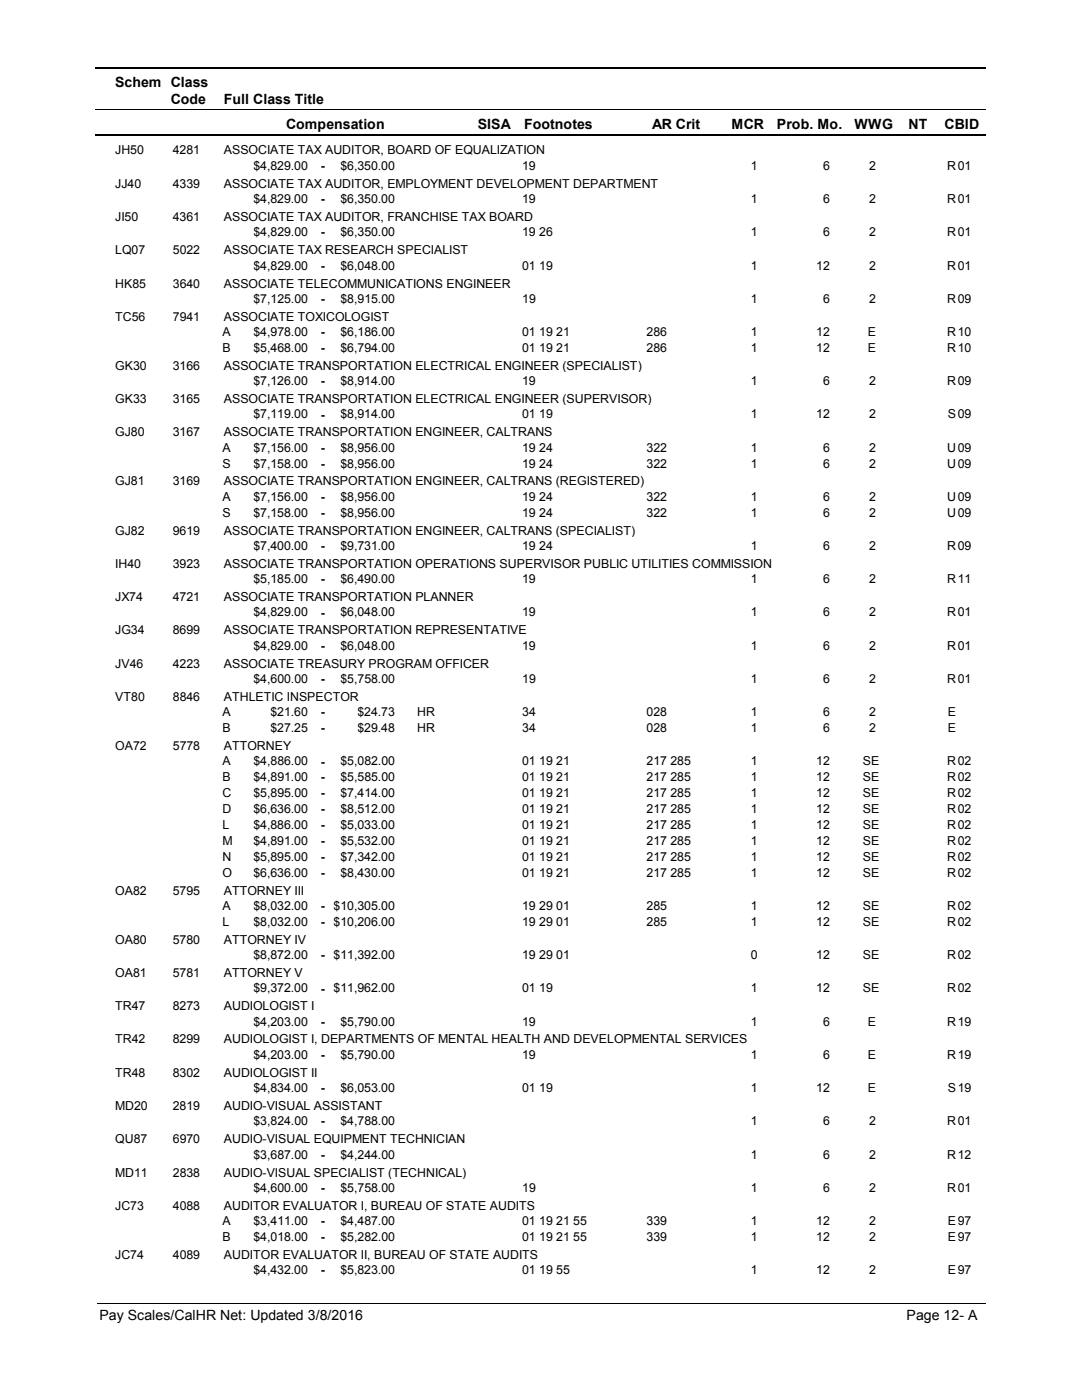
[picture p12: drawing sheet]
<svg xmlns="http://www.w3.org/2000/svg" width="216mm" height="279mm" viewBox="0 0 216 279" stroke-linecap="round" stroke-linejoin="round" font-family="sans-serif">
<defs><g id="words">
<g font-size="2.8">
<text x="23" y="17.3">Schem Class</text>
<text x="34.1" y="20.7">Code</text>
<text x="44.6" y="20.7">Full Class Title</text>
<text x="57.1" y="25.7">Compensation</text>
<text x="95.3" y="25.7">SISA</text>
<text x="104.6" y="25.7">Footnotes</text>
<text x="130.2" y="25.7">AR Crit</text>
<text x="146" y="25.7">MCR</text>
<text x="155.1" y="25.7">Prob. Mo.</text>
<text x="170.5" y="25.7">WWG</text>
<text x="181.3" y="25.7">NT</text>
<text x="188.5" y="25.7">CBID</text>
<text x="19.8" y="263.4">Pay Scales/CalHR Net: Updated 3/8/2016</text>
<text x="180.9" y="263.4">Page 12- A</text>
</g>
<g font-size="2.5">
<text x="23" y="30.8">JH50</text>
<text x="34.5" y="30.8">4281</text>
<text x="44.7" y="30.8">ASSOCIATE TAX AUDITOR, BOARD OF EQUALIZATION</text>
<text x="50.6" y="33.9">$4,829.00</text>
<text x="64" y="33.9">-</text>
<text x="67.9" y="33.9">$6,350.00</text>
<text x="104.2" y="33.9">19</text>
<text x="149.8" y="33.9">1</text>
<text x="164.3" y="33.9">6</text>
<text x="173.5" y="33.9">2</text>
<text x="189" y="33.9">R</text>
<text x="191.1" y="33.9">01</text>
<text x="23" y="37.5">JJ40</text>
<text x="34.5" y="37.5">4339</text>
<text x="44.7" y="37.5">ASSOCIATE TAX AUDITOR, EMPLOYMENT DEVELOPMENT DEPARTMENT</text>
<text x="50.6" y="40.5">$4,829.00</text>
<text x="64" y="40.6">-</text>
<text x="67.9" y="40.5">$6,350.00</text>
<text x="104.2" y="40.5">19</text>
<text x="149.8" y="40.5">1</text>
<text x="164.3" y="40.5">6</text>
<text x="173.5" y="40.5">2</text>
<text x="189" y="40.5">R</text>
<text x="191.1" y="40.5">01</text>
<text x="23" y="44.1">JI50</text>
<text x="34.5" y="44.1">4361</text>
<text x="44.7" y="44.1">ASSOCIATE TAX AUDITOR, FRANCHISE TAX BOARD</text>
<text x="50.6" y="47.2">$4,829.00</text>
<text x="64" y="47.2">-</text>
<text x="67.9" y="47.2">$6,350.00</text>
<text x="104.2" y="47.2">19 26</text>
<text x="149.8" y="47.2">1</text>
<text x="164.3" y="47.2">6</text>
<text x="173.5" y="47.2">2</text>
<text x="189" y="47.2">R</text>
<text x="191.1" y="47.2">01</text>
<text x="23" y="50.7">LQ07</text>
<text x="34.5" y="50.7">5022</text>
<text x="44.7" y="50.7">ASSOCIATE TAX RESEARCH SPECIALIST</text>
<text x="50.6" y="53.8">$4,829.00</text>
<text x="64" y="53.8">-</text>
<text x="67.9" y="53.8">$6,048.00</text>
<text x="104.2" y="53.8">01 19</text>
<text x="149.8" y="53.8">1</text>
<text x="162.9" y="53.8">12</text>
<text x="173.5" y="53.8">2</text>
<text x="189" y="53.8">R</text>
<text x="191.1" y="53.8">01</text>
<text x="23" y="57.4">HK85</text>
<text x="34.5" y="57.4">3640</text>
<text x="44.7" y="57.4">ASSOCIATE TELECOMMUNICATIONS ENGINEER</text>
<text x="23" y="64">TC56</text>
<text x="34.5" y="64">7941</text>
<text x="44.7" y="64">ASSOCIATE TOXICOLOGIST</text>
<text x="50.6" y="60.4">$7,125.00</text>
<text x="64" y="60.5">-</text>
<text x="67.9" y="60.4">$8,915.00</text>
<text x="104.2" y="60.4">19</text>
<text x="149.8" y="60.4">1</text>
<text x="164.3" y="60.4">6</text>
<text x="173.5" y="60.4">2</text>
<text x="189" y="60.4">R</text>
<text x="191.1" y="60.4">09</text>
<text x="44.4" y="67.1">A</text>
<text x="44.4" y="70.2">B</text>
<text x="50.6" y="67.1">$4,978.00</text>
<text x="50.6" y="70.2">$5,468.00</text>
<text x="64" y="67.1">-</text>
<text x="64" y="70.3">-</text>
<text x="67.9" y="67.1">$6,186.00</text>
<text x="67.9" y="70.2">$6,794.00</text>
<text x="104.2" y="67.1">01 19 21</text>
<text x="104.2" y="70.2">01 19 21</text>
<text x="129" y="67.1">286</text>
<text x="129" y="70.2">286</text>
<text x="149.8" y="67.1">1</text>
<text x="149.8" y="70.2">1</text>
<text x="162.9" y="67.1">12</text>
<text x="162.9" y="70.2">12</text>
<text x="173.2" y="67.1">E</text>
<text x="173.2" y="70.2">E</text>
<text x="189" y="67.1">R</text>
<text x="189" y="70.2">R</text>
<text x="191.1" y="67.1">10</text>
<text x="191.1" y="70.2">10</text>
<text x="23" y="73.8">GK30</text>
<text x="34.5" y="73.8">3166</text>
<text x="44.7" y="73.8">ASSOCIATE TRANSPORTATION ELECTRICAL ENGINEER (SPECIALIST)</text>
<text x="50.6" y="76.9">$7,126.00</text>
<text x="64" y="76.9">-</text>
<text x="67.9" y="76.9">$8,914.00</text>
<text x="104.2" y="76.9">19</text>
<text x="149.8" y="76.9">1</text>
<text x="164.3" y="76.9">6</text>
<text x="173.5" y="76.9">2</text>
<text x="189" y="76.9">R</text>
<text x="191.1" y="76.9">09</text>
<text x="23" y="80.5">GK33</text>
<text x="34.5" y="80.5">3165</text>
<text x="44.7" y="80.5">ASSOCIATE TRANSPORTATION ELECTRICAL ENGINEER (SUPERVISOR)</text>
<text x="50.6" y="83.5">$7,119.00</text>
<text x="64" y="83.6">-</text>
<text x="67.9" y="83.5">$8,914.00</text>
<text x="104.2" y="83.5">01 19</text>
<text x="149.8" y="83.5">1</text>
<text x="162.9" y="83.5">12</text>
<text x="173.5" y="83.5">2</text>
<text x="189.2" y="83.5">S</text>
<text x="191.1" y="83.5">09</text>
<text x="23" y="87.1">GJ80</text>
<text x="34.5" y="87.1">3167</text>
<text x="44.7" y="87.1">ASSOCIATE TRANSPORTATION ENGINEER, CALTRANS</text>
<text x="44.4" y="90.1">A</text>
<text x="44.4" y="93.3">S</text>
<text x="50.6" y="90.1">$7,156.00</text>
<text x="50.6" y="93.3">$7,158.00</text>
<text x="64" y="90.2">-</text>
<text x="64" y="93.3">-</text>
<text x="67.9" y="90.1">$8,956.00</text>
<text x="67.9" y="93.3">$8,956.00</text>
<text x="104.2" y="90.1">19 24</text>
<text x="104.2" y="93.3">19 24</text>
<text x="129" y="90.1">322</text>
<text x="129" y="93.3">322</text>
<text x="149.8" y="90.1">1</text>
<text x="149.8" y="93.3">1</text>
<text x="164.3" y="90.1">6</text>
<text x="164.3" y="93.3">6</text>
<text x="173.5" y="90.1">2</text>
<text x="173.5" y="93.3">2</text>
<text x="189" y="90.1">U</text>
<text x="189" y="93.3">U</text>
<text x="191.1" y="90.1">09</text>
<text x="191.1" y="93.3">09</text>
<text x="23" y="96.9">GJ81</text>
<text x="34.5" y="96.9">3169</text>
<text x="44.4" y="100">A</text>
<text x="44.7" y="96.9">ASSOCIATE TRANSPORTATION ENGINEER, CALTRANS (REGISTERED)</text>
<text x="50.6" y="100">$7,156.00</text>
<text x="64" y="100">-</text>
<text x="67.9" y="100">$8,956.00</text>
<text x="104.2" y="100">19 24</text>
<text x="129" y="100">322</text>
<text x="149.8" y="100">1</text>
<text x="164.3" y="100">6</text>
<text x="173.5" y="100">2</text>
<text x="189" y="100">U</text>
<text x="191.1" y="100">09</text>
<text x="23" y="106.7">GJ82</text>
<text x="34.5" y="106.7">9619</text>
<text x="44.4" y="103.1">S</text>
<text x="44.7" y="106.7">ASSOCIATE TRANSPORTATION ENGINEER, CALTRANS (SPECIALIST)</text>
<text x="50.6" y="103.1">$7,158.00</text>
<text x="64" y="103.2">-</text>
<text x="67.9" y="103.1">$8,956.00</text>
<text x="104.2" y="103.1">19 24</text>
<text x="129" y="103.1">322</text>
<text x="149.8" y="103.1">1</text>
<text x="164.3" y="103.1">6</text>
<text x="173.5" y="103.1">2</text>
<text x="189" y="103.1">U</text>
<text x="191.1" y="103.1">09</text>
<text x="23" y="113.4">IH40</text>
<text x="34.5" y="113.4">3923</text>
<text x="44.7" y="113.4">ASSOCIATE TRANSPORTATION OPERATIONS SUPERVISOR PUBLIC UTILITIES COMMISSION</text>
<text x="50.6" y="109.8">$7,400.00</text>
<text x="64" y="109.8">-</text>
<text x="67.9" y="109.8">$9,731.00</text>
<text x="104.2" y="109.8">19 24</text>
<text x="149.8" y="109.8">1</text>
<text x="164.3" y="109.8">6</text>
<text x="173.5" y="109.8">2</text>
<text x="189" y="109.8">R</text>
<text x="191.1" y="109.8">09</text>
<text x="23" y="120">JX74</text>
<text x="34.5" y="120">4721</text>
<text x="44.7" y="120">ASSOCIATE TRANSPORTATION PLANNER</text>
<text x="50.6" y="116.4">$5,185.00</text>
<text x="64" y="116.4">-</text>
<text x="67.9" y="116.4">$6,490.00</text>
<text x="104.2" y="116.4">19</text>
<text x="149.8" y="116.4">1</text>
<text x="164.3" y="116.4">6</text>
<text x="173.5" y="116.4">2</text>
<text x="189" y="116.4">R</text>
<text x="191.1" y="116.4">11</text>
<text x="50.6" y="123">$4,829.00</text>
<text x="64" y="123.1">-</text>
<text x="67.9" y="123">$6,048.00</text>
<text x="104.2" y="123">19</text>
<text x="149.8" y="123">1</text>
<text x="164.3" y="123">6</text>
<text x="173.5" y="123">2</text>
<text x="189" y="123">R</text>
<text x="191.1" y="123">01</text>
<text x="23" y="126.6">JG34</text>
<text x="34.5" y="126.6">8699</text>
<text x="44.7" y="126.6">ASSOCIATE TRANSPORTATION REPRESENTATIVE</text>
<text x="50.6" y="129.7">$4,829.00</text>
<text x="64" y="129.7">-</text>
<text x="67.9" y="129.7">$6,048.00</text>
<text x="104.2" y="129.7">19</text>
<text x="149.8" y="129.7">1</text>
<text x="164.3" y="129.7">6</text>
<text x="173.5" y="129.7">2</text>
<text x="189" y="129.7">R</text>
<text x="191.1" y="129.7">01</text>
<text x="23" y="133.3">JV46</text>
<text x="34.5" y="133.3">4223</text>
<text x="44.7" y="133.3">ASSOCIATE TREASURY PROGRAM OFFICER</text>
<text x="50.6" y="136.3">$4,600.00</text>
<text x="64" y="136.3">-</text>
<text x="67.9" y="136.3">$5,758.00</text>
<text x="104.2" y="136.3">19</text>
<text x="149.8" y="136.3">1</text>
<text x="164.3" y="136.3">6</text>
<text x="173.5" y="136.3">2</text>
<text x="189" y="136.3">R</text>
<text x="191.1" y="136.3">01</text>
<text x="23" y="139.9">VT80</text>
<text x="34.5" y="139.9">8846</text>
<text x="44.4" y="142.9">A</text>
<text x="44.7" y="139.9">ATHLETIC INSPECTOR</text>
<text x="54" y="142.9">$21.60</text>
<text x="64" y="143">-</text>
<text x="71.3" y="142.9">$24.73</text>
<text x="83.3" y="142.9">HR</text>
<text x="104.2" y="142.9">34</text>
<text x="129" y="142.9">028</text>
<text x="149.8" y="142.9">1</text>
<text x="164.3" y="142.9">6</text>
<text x="173.5" y="142.9">2</text>
<text x="189.2" y="142.9">E</text>
<text x="23" y="149.7">OA72</text>
<text x="34.5" y="149.7">5778</text>
<text x="44.4" y="146.1">B</text>
<text x="44.7" y="149.7">ATTORNEY</text>
<text x="54" y="146.1">$27.25</text>
<text x="64" y="146.2">-</text>
<text x="71.3" y="146.1">$29.48</text>
<text x="83.3" y="146.1">HR</text>
<text x="104.2" y="146.1">34</text>
<text x="129" y="146.1">028</text>
<text x="149.8" y="146.1">1</text>
<text x="164.3" y="146.1">6</text>
<text x="173.5" y="146.1">2</text>
<text x="189.2" y="146.1">E</text>
<text x="44.4" y="152.8">A</text>
<text x="44.4" y="155.9">B</text>
<text x="50.6" y="152.8">$4,886.00</text>
<text x="50.6" y="155.9">$4,891.00</text>
<text x="64" y="152.8">-</text>
<text x="64" y="156">-</text>
<text x="67.9" y="152.8">$5,082.00</text>
<text x="67.9" y="155.9">$5,585.00</text>
<text x="104.2" y="152.8">01 19 21</text>
<text x="104.2" y="155.9">01 19 21</text>
<text x="129" y="152.8">217 285</text>
<text x="129" y="155.9">217 285</text>
<text x="149.8" y="152.8">1</text>
<text x="149.8" y="155.9">1</text>
<text x="162.9" y="152.8">12</text>
<text x="162.9" y="155.9">12</text>
<text x="172.2" y="152.8">SE</text>
<text x="172.2" y="155.9">SE</text>
<text x="189" y="152.8">R</text>
<text x="189" y="155.9">R</text>
<text x="191.1" y="152.8">02</text>
<text x="191.1" y="155.9">02</text>
<text x="44.4" y="159.1">C</text>
<text x="50.6" y="159.1">$5,895.00</text>
<text x="64" y="159.2">-</text>
<text x="67.9" y="159.1">$7,414.00</text>
<text x="104.2" y="159.1">01 19 21</text>
<text x="129" y="159.1">217 285</text>
<text x="149.8" y="159.1">1</text>
<text x="162.9" y="159.1">12</text>
<text x="172.2" y="159.1">SE</text>
<text x="189" y="159.1">R</text>
<text x="191.1" y="159.1">02</text>
<text x="44.4" y="162.3">D</text>
<text x="44.4" y="165.5">L</text>
<text x="50.6" y="162.3">$6,636.00</text>
<text x="50.6" y="165.5">$4,886.00</text>
<text x="64" y="162.3">-</text>
<text x="64" y="165.5">-</text>
<text x="67.9" y="162.3">$8,512.00</text>
<text x="67.9" y="165.5">$5,033.00</text>
<text x="104.2" y="162.3">01 19 21</text>
<text x="104.2" y="165.5">01 19 21</text>
<text x="129" y="162.3">217 285</text>
<text x="129" y="165.5">217 285</text>
<text x="149.8" y="162.3">1</text>
<text x="149.8" y="165.5">1</text>
<text x="162.9" y="162.3">12</text>
<text x="162.9" y="165.5">12</text>
<text x="172.2" y="162.3">SE</text>
<text x="172.2" y="165.5">SE</text>
<text x="189" y="162.3">R</text>
<text x="189" y="165.5">R</text>
<text x="191.1" y="162.3">02</text>
<text x="191.1" y="165.5">02</text>
<text x="44.4" y="168.6">M</text>
<text x="44.4" y="171.8">N</text>
<text x="50.6" y="168.6">$4,891.00</text>
<text x="50.6" y="171.8">$5,895.00</text>
<text x="64" y="168.7">-</text>
<text x="64" y="171.9">-</text>
<text x="67.9" y="168.6">$5,532.00</text>
<text x="67.9" y="171.8">$7,342.00</text>
<text x="104.2" y="168.6">01 19 21</text>
<text x="104.2" y="171.8">01 19 21</text>
<text x="129" y="168.6">217 285</text>
<text x="129" y="171.8">217 285</text>
<text x="149.8" y="168.6">1</text>
<text x="149.8" y="171.8">1</text>
<text x="162.9" y="168.6">12</text>
<text x="162.9" y="171.8">12</text>
<text x="172.2" y="168.6">SE</text>
<text x="172.2" y="171.8">SE</text>
<text x="189" y="168.6">R</text>
<text x="189" y="171.8">R</text>
<text x="191.1" y="168.6">02</text>
<text x="191.1" y="171.8">02</text>
<text x="23" y="178.6">OA82</text>
<text x="34.5" y="178.6">5795</text>
<text x="44.4" y="175">O</text>
<text x="44.7" y="178.6">ATTORNEY III</text>
<text x="50.6" y="175">$6,636.00</text>
<text x="64" y="175">-</text>
<text x="67.9" y="175">$8,430.00</text>
<text x="104.2" y="175">01 19 21</text>
<text x="129" y="175">217 285</text>
<text x="149.8" y="175">1</text>
<text x="162.9" y="175">12</text>
<text x="172.2" y="175">SE</text>
<text x="189" y="175">R</text>
<text x="191.1" y="175">02</text>
<text x="44.4" y="181.6">A</text>
<text x="44.4" y="184.8">L</text>
<text x="50.6" y="181.6">$8,032.00</text>
<text x="50.6" y="184.8">$8,032.00</text>
<text x="64" y="181.6">-</text>
<text x="64" y="184.8">-</text>
<text x="66.6" y="181.6">$10,305.00</text>
<text x="66.6" y="184.8">$10,206.00</text>
<text x="104.2" y="181.6">19 29 01</text>
<text x="104.2" y="184.8">19 29 01</text>
<text x="129" y="181.6">285</text>
<text x="129" y="184.8">285</text>
<text x="149.8" y="181.6">1</text>
<text x="149.8" y="184.8">1</text>
<text x="162.9" y="181.6">12</text>
<text x="162.9" y="184.8">12</text>
<text x="172.2" y="181.6">SE</text>
<text x="172.2" y="184.8">SE</text>
<text x="189" y="181.6">R</text>
<text x="189" y="184.8">R</text>
<text x="191.1" y="181.6">02</text>
<text x="191.1" y="184.8">02</text>
<text x="23" y="188.4">OA80</text>
<text x="34.5" y="188.4">5780</text>
<text x="44.7" y="188.4">ATTORNEY IV</text>
<text x="50.6" y="191.4">$8,872.00</text>
<text x="64" y="191.5">-</text>
<text x="66.6" y="191.4">$11,392.00</text>
<text x="104.2" y="191.4">19 29 01</text>
<text x="149.8" y="191.4">0</text>
<text x="162.9" y="191.4">12</text>
<text x="172.2" y="191.4">SE</text>
<text x="189" y="191.4">R</text>
<text x="191.1" y="191.4">02</text>
<text x="23" y="195">OA81</text>
<text x="34.5" y="195">5781</text>
<text x="44.7" y="195">ATTORNEY V</text>
<text x="23" y="201.7">TR47</text>
<text x="34.5" y="201.7">8273</text>
<text x="44.7" y="201.7">AUDIOLOGIST I</text>
<text x="50.6" y="198.1">$9,372.00</text>
<text x="64" y="198.1">-</text>
<text x="66.6" y="198.1">$11,962.00</text>
<text x="104.2" y="198.1">01 19</text>
<text x="149.8" y="198.1">1</text>
<text x="162.9" y="198.1">12</text>
<text x="172.2" y="198.1">SE</text>
<text x="189" y="198.1">R</text>
<text x="191.1" y="198.1">02</text>
<text x="23" y="208.3">TR42</text>
<text x="34.5" y="208.3">8299</text>
<text x="44.7" y="208.3">AUDIOLOGIST I, DEPARTMENTS OF MENTAL HEALTH AND DEVELOPMENTAL SERVICES</text>
<text x="50.6" y="204.7">$4,203.00</text>
<text x="64" y="204.7">-</text>
<text x="67.9" y="204.7">$5,790.00</text>
<text x="104.2" y="204.7">19</text>
<text x="149.8" y="204.7">1</text>
<text x="164.3" y="204.7">6</text>
<text x="173.2" y="204.7">E</text>
<text x="189" y="204.7">R</text>
<text x="191.1" y="204.7">19</text>
<text x="23" y="214.9">TR48</text>
<text x="34.5" y="214.9">8302</text>
<text x="44.7" y="214.9">AUDIOLOGIST II</text>
<text x="50.6" y="211.3">$4,203.00</text>
<text x="64" y="211.4">-</text>
<text x="67.9" y="211.3">$5,790.00</text>
<text x="104.2" y="211.3">19</text>
<text x="149.8" y="211.3">1</text>
<text x="164.3" y="211.3">6</text>
<text x="173.2" y="211.3">E</text>
<text x="189" y="211.3">R</text>
<text x="191.1" y="211.3">19</text>
<text x="23" y="221.6">MD20</text>
<text x="34.5" y="221.6">2819</text>
<text x="44.7" y="221.6">AUDIO-VISUAL ASSISTANT</text>
<text x="50.6" y="218">$4,834.00</text>
<text x="64" y="218">-</text>
<text x="67.9" y="218">$6,053.00</text>
<text x="104.2" y="218">01 19</text>
<text x="149.8" y="218">1</text>
<text x="162.9" y="218">12</text>
<text x="173.2" y="218">E</text>
<text x="189.2" y="218">S</text>
<text x="191.1" y="218">19</text>
<text x="50.6" y="224.6">$3,824.00</text>
<text x="64" y="224.6">-</text>
<text x="67.9" y="224.6">$4,788.00</text>
<text x="149.8" y="224.6">1</text>
<text x="164.3" y="224.6">6</text>
<text x="173.5" y="224.6">2</text>
<text x="189" y="224.6">R</text>
<text x="191.1" y="224.6">01</text>
<text x="23" y="228.2">QU87</text>
<text x="34.5" y="228.2">6970</text>
<text x="44.7" y="228.2">AUDIO-VISUAL EQUIPMENT TECHNICIAN</text>
<text x="50.6" y="231.2">$3,687.00</text>
<text x="64" y="231.3">-</text>
<text x="67.9" y="231.2">$4,244.00</text>
<text x="149.8" y="231.2">1</text>
<text x="164.3" y="231.2">6</text>
<text x="173.5" y="231.2">2</text>
<text x="189" y="231.2">R</text>
<text x="191.1" y="231.2">12</text>
<text x="23" y="234.8">MD11</text>
<text x="34.5" y="234.8">2838</text>
<text x="44.7" y="234.8">AUDIO-VISUAL SPECIALIST (TECHNICAL)</text>
<text x="50.6" y="237.9">$4,600.00</text>
<text x="64" y="237.9">-</text>
<text x="67.9" y="237.9">$5,758.00</text>
<text x="104.2" y="237.9">19</text>
<text x="149.8" y="237.9">1</text>
<text x="164.3" y="237.9">6</text>
<text x="173.5" y="237.9">2</text>
<text x="189" y="237.9">R</text>
<text x="191.1" y="237.9">01</text>
<text x="23" y="241.5">JC73</text>
<text x="34.5" y="241.5">4088</text>
<text x="44.4" y="244.5">A</text>
<text x="44.7" y="241.5">AUDITOR EVALUATOR I, BUREAU OF STATE AUDITS</text>
<text x="50.6" y="244.5">$3,411.00</text>
<text x="64" y="244.5">-</text>
<text x="67.9" y="244.5">$4,487.00</text>
<text x="104.2" y="244.5">01 19 21 55</text>
<text x="129" y="244.5">339</text>
<text x="149.8" y="244.5">1</text>
<text x="162.9" y="244.5">12</text>
<text x="173.5" y="244.5">2</text>
<text x="189.2" y="244.5">E</text>
<text x="191.1" y="244.5">97</text>
<text x="23" y="251.2">JC74</text>
<text x="34.5" y="251.2">4089</text>
<text x="44.4" y="247.7">B</text>
<text x="44.7" y="251.2">AUDITOR EVALUATOR II, BUREAU OF STATE AUDITS</text>
<text x="50.6" y="247.7">$4,018.00</text>
<text x="64" y="247.7">-</text>
<text x="67.9" y="247.7">$5,282.00</text>
<text x="104.2" y="247.7">01 19 21 55</text>
<text x="129" y="247.7">339</text>
<text x="149.8" y="247.7">1</text>
<text x="162.9" y="247.7">12</text>
<text x="173.5" y="247.7">2</text>
<text x="189.2" y="247.7">E</text>
<text x="191.1" y="247.7">97</text>
<text x="50.6" y="254.3">$4,432.00</text>
<text x="64" y="254.4">-</text>
<text x="67.9" y="254.3">$5,823.00</text>
<text x="104.2" y="254.3">01 19 55</text>
<text x="149.8" y="254.3">1</text>
<text x="162.9" y="254.3">12</text>
<text x="173.5" y="254.3">2</text>
<text x="189.2" y="254.3">E</text>
<text x="191.1" y="254.3">97</text>
</g>
</g></defs>
<path d="M19 13.5h177.7M19 27h177.7" fill="none" stroke="#000" stroke-width=".36"/>
<path d="M19 21.9h177.7" fill="none" stroke="#000" stroke-width=".2"/>
<g fill="#fff">
<path d="M46.8 31.3h16.3v3h-16.3z" fill-rule="evenodd"/>
<path d="M190.8 31.3h4.1v3h-4.1z" fill-rule="evenodd"/>
<path d="M46.8 37.9h16.3v3h-16.3z" fill-rule="evenodd"/>
<path d="M190.8 37.9h4.1v3h-4.1z" fill-rule="evenodd"/>
<path d="M46.8 44.5h16.3v3h-16.3z" fill-rule="evenodd"/>
<path d="M190.8 44.5h4.1v3h-4.1z" fill-rule="evenodd"/>
<path d="M46.8 51.2h16.3v3h-16.3z" fill-rule="evenodd"/>
<path d="M190.8 51.2h4.1v3h-4.1z" fill-rule="evenodd"/>
<path d="M46.8 57.8h16.3v3h-16.3z" fill-rule="evenodd"/>
<path d="M190.8 57.8h4.1v3h-4.1z" fill-rule="evenodd"/>
<path d="M46.8 64.4h16.3v3h-16.3z" fill-rule="evenodd"/>
<path d="M190.8 64.4h4.1v3h-4.1z" fill-rule="evenodd"/>
<path d="M46.8 67.6h16.3v3h-16.3z" fill-rule="evenodd"/>
<path d="M190.8 67.6h4.1v3h-4.1z" fill-rule="evenodd"/>
<path d="M46.8 74.3h16.3v3h-16.3z" fill-rule="evenodd"/>
<path d="M190.8 74.3h4.1v3h-4.1z" fill-rule="evenodd"/>
<path d="M46.8 80.9h16.3v3h-16.3z" fill-rule="evenodd"/>
<path d="M190.8 80.9h4.1v3h-4.1z" fill-rule="evenodd"/>
<path d="M46.8 87.5h16.3v3h-16.3z" fill-rule="evenodd"/>
<path d="M190.8 87.5h4.1v3h-4.1z" fill-rule="evenodd"/>
<path d="M46.8 90.7h16.3v3h-16.3z" fill-rule="evenodd"/>
<path d="M190.8 90.7h4.1v3h-4.1z" fill-rule="evenodd"/>
<path d="M46.8 97.3h16.3v3h-16.3z" fill-rule="evenodd"/>
<path d="M190.8 97.3h4.1v3h-4.1z" fill-rule="evenodd"/>
<path d="M46.8 100.5h16.3v3h-16.3z" fill-rule="evenodd"/>
<path d="M190.8 100.5h4.1v3h-4.1z" fill-rule="evenodd"/>
<path d="M46.8 107.2h16.3v3h-16.3z" fill-rule="evenodd"/>
<path d="M190.8 107.2h4.1v3h-4.1z" fill-rule="evenodd"/>
<path d="M46.8 113.8h16.3v3h-16.3z" fill-rule="evenodd"/>
<path d="M190.8 113.8h4.1v3h-4.1z" fill-rule="evenodd"/>
<path d="M46.8 120.4h16.3v3h-16.3z" fill-rule="evenodd"/>
<path d="M190.8 120.4h4.1v3h-4.1z" fill-rule="evenodd"/>
<path d="M46.8 127.1h16.3v3h-16.3z" fill-rule="evenodd"/>
<path d="M190.8 127.1h4.1v3h-4.1z" fill-rule="evenodd"/>
<path d="M46.8 133.7h16.3v3h-16.3z" fill-rule="evenodd"/>
<path d="M190.8 133.7h4.1v3h-4.1z" fill-rule="evenodd"/>
<path d="M46.8 140.3h16.3v3h-16.3z" fill-rule="evenodd"/>
<path d="M190.8 140.3h4.1v3h-4.1z" fill-rule="evenodd"/>
<path d="M46.8 143.5h16.3v3h-16.3z" fill-rule="evenodd"/>
<path d="M190.8 143.5h4.1v3h-4.1z" fill-rule="evenodd"/>
<path d="M46.8 150.2h16.3v2.9h-16.3z" fill-rule="evenodd"/>
<path d="M190.8 150.2h4.1v2.9h-4.1z" fill-rule="evenodd"/>
<path d="M46.8 153.3h16.3v3h-16.3z" fill-rule="evenodd"/>
<path d="M190.8 153.3h4.1v3h-4.1z" fill-rule="evenodd"/>
<path d="M46.8 156.5h16.3v3h-16.3z" fill-rule="evenodd"/>
<path d="M190.8 156.5h4.1v3h-4.1z" fill-rule="evenodd"/>
<path d="M46.8 159.7h16.3v3h-16.3z" fill-rule="evenodd"/>
<path d="M190.8 159.7h4.1v3h-4.1z" fill-rule="evenodd"/>
<path d="M46.8 162.9h16.3v2.9h-16.3z" fill-rule="evenodd"/>
<path d="M190.8 162.9h4.1v2.9h-4.1z" fill-rule="evenodd"/>
<path d="M46.8 166h16.3v3h-16.3z" fill-rule="evenodd"/>
<path d="M190.8 166h4.1v3h-4.1z" fill-rule="evenodd"/>
<path d="M46.8 169.2h16.3v3h-16.3z" fill-rule="evenodd"/>
<path d="M190.8 169.2h4.1v3h-4.1z" fill-rule="evenodd"/>
<path d="M46.8 172.4h16.3v3h-16.3z" fill-rule="evenodd"/>
<path d="M190.8 172.4h4.1v3h-4.1z" fill-rule="evenodd"/>
<path d="M46.8 179h16.3v3h-16.3z" fill-rule="evenodd"/>
<path d="M190.8 179h4.1v3h-4.1z" fill-rule="evenodd"/>
<path d="M46.8 182.2h16.3v3h-16.3z" fill-rule="evenodd"/>
<path d="M190.8 182.2h4.1v3h-4.1z" fill-rule="evenodd"/>
<path d="M46.8 188.8h16.3v3h-16.3z" fill-rule="evenodd"/>
<path d="M190.8 188.8h4.1v3h-4.1z" fill-rule="evenodd"/>
<path d="M46.8 195.5h16.3v2.9h-16.3z" fill-rule="evenodd"/>
<path d="M190.8 195.5h4.1v2.9h-4.1z" fill-rule="evenodd"/>
<path d="M46.8 202.1h16.3v3h-16.3z" fill-rule="evenodd"/>
<path d="M190.8 202.1h4.1v3h-4.1z" fill-rule="evenodd"/>
<path d="M46.8 208.7h16.3v3h-16.3z" fill-rule="evenodd"/>
<path d="M190.8 208.7h4.1v3h-4.1z" fill-rule="evenodd"/>
<path d="M46.8 215.4h16.3v3h-16.3z" fill-rule="evenodd"/>
<path d="M190.8 215.4h4.1v3h-4.1z" fill-rule="evenodd"/>
<path d="M46.8 222h16.3v3h-16.3z" fill-rule="evenodd"/>
<path d="M190.8 222h4.1v3h-4.1z" fill-rule="evenodd"/>
<path d="M46.8 228.6h16.3v3h-16.3z" fill-rule="evenodd"/>
<path d="M190.8 228.6h4.1v3h-4.1z" fill-rule="evenodd"/>
<path d="M46.8 235.3h16.3v3h-16.3z" fill-rule="evenodd"/>
<path d="M190.8 235.3h4.1v3h-4.1z" fill-rule="evenodd"/>
<path d="M46.8 241.9h16.3v3h-16.3z" fill-rule="evenodd"/>
<path d="M190.8 241.9h4.1v3h-4.1z" fill-rule="evenodd"/>
<path d="M46.8 245.1h16.3v2.9h-16.3z" fill-rule="evenodd"/>
<path d="M190.8 245.1h4.1v2.9h-4.1z" fill-rule="evenodd"/>
<path d="M46.8 251.7h16.3v3h-16.3z" fill-rule="evenodd"/>
<path d="M190.8 251.7h4.1v3h-4.1z" fill-rule="evenodd"/>
</g>
<path d="M19.5 260.1h177.2" fill="none" stroke="#000" stroke-width=".2"/>
<use href="#words"/>
</svg>
